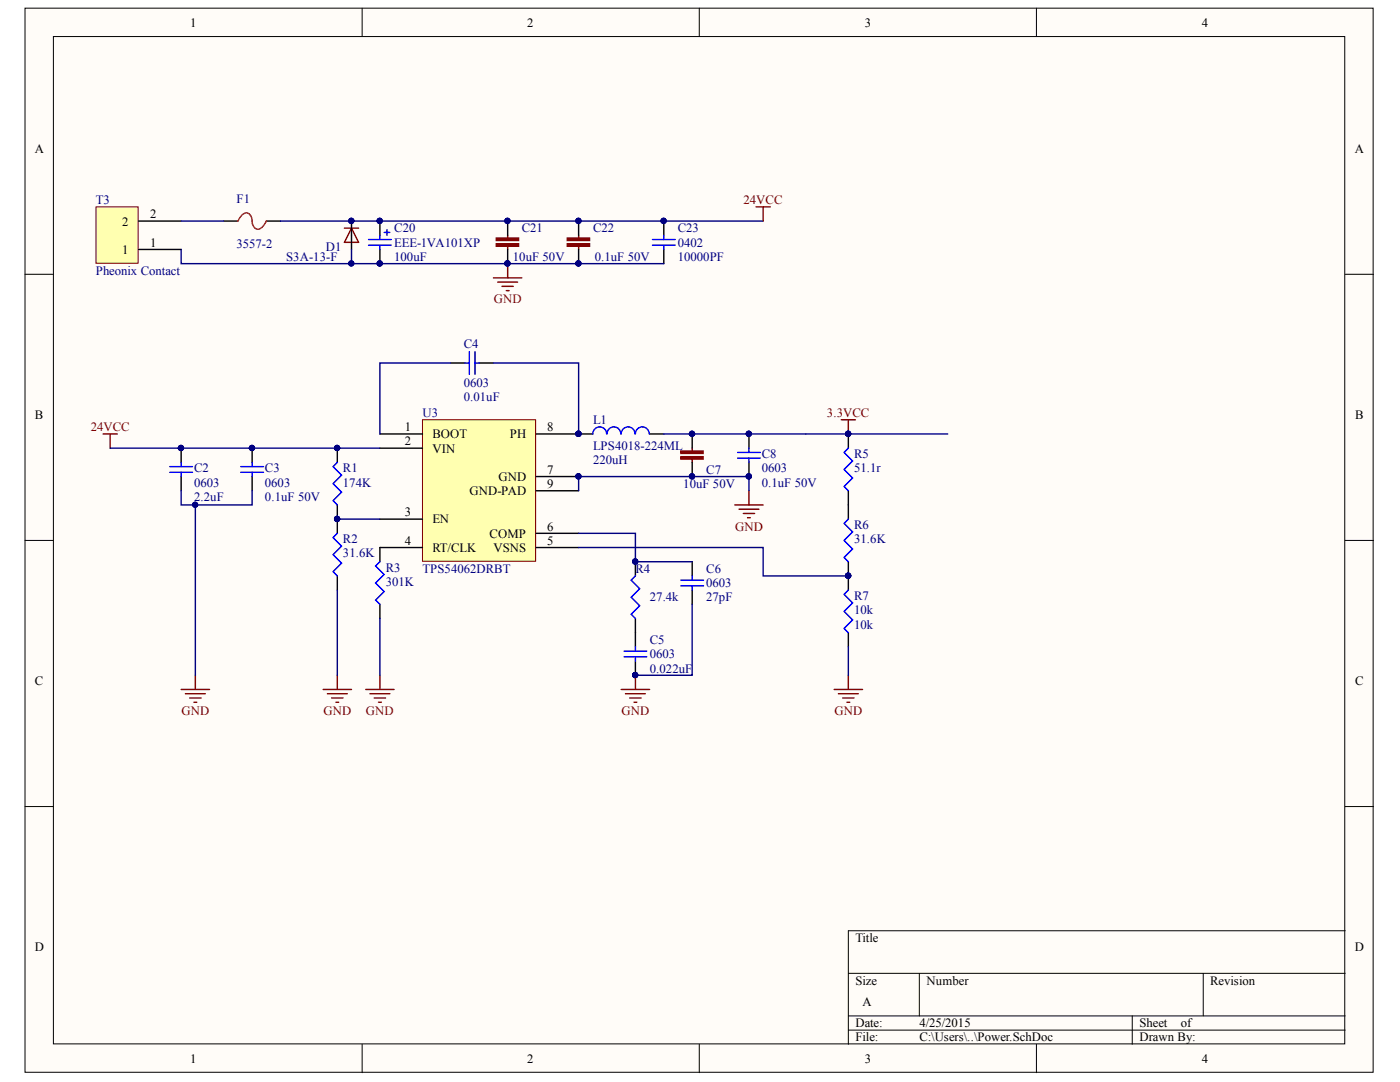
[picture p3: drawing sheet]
<svg xmlns="http://www.w3.org/2000/svg" width="279mm" height="216mm" viewBox="0 0 279 216" stroke-linecap="round" stroke-linejoin="round" font-family="sans-serif">
<defs><g id="words">
<g font-size="2.5">
<text x="38" y="5.3">1</text>
<text x="105.2" y="5.3">2</text>
<text x="172.6" y="5.3">3</text>
<text x="239.8" y="5.3">4</text>
<text x="6.9" y="30.5">A</text>
<text x="270.4" y="30.5">A</text>
<text x="24.4" y="45">2</text>
<text x="29.9" y="43.6">2</text>
<text x="24.4" y="50.7">1</text>
<text x="29.9" y="49.2">1</text>
<text x="6.9" y="83.6">B</text>
<text x="270.4" y="83.6">B</text>
<text x="80.8" y="86">1</text>
<text x="80.8" y="88.9">2</text>
<text x="86.3" y="87.4">BOOT</text>
<text x="101.8" y="87.4">PH</text>
<text x="109.2" y="86">8</text>
<text x="86.3" y="90.3">VIN</text>
<text x="99.5" y="96">GND</text>
<text x="109.2" y="94.6">7</text>
<text x="93.7" y="98.8">GND-PAD</text>
<text x="109.2" y="97.3">9</text>
<text x="80.8" y="103">3</text>
<text x="86.3" y="104.4">EN</text>
<text x="97.7" y="107.3">COMP</text>
<text x="109.2" y="105.9">6</text>
<text x="80.8" y="108.7">4</text>
<text x="86.3" y="110.1">RT/CLK</text>
<text x="98.5" y="110.1">VSNS</text>
<text x="109.2" y="108.7">5</text>
<text x="6.9" y="136.7">C</text>
<text x="270.4" y="136.7">C</text>
<text x="6.9" y="189.8">D</text>
<text x="170.7" y="188">Title</text>
<text x="270.4" y="189.8">D</text>
<text x="170.7" y="196.5">Size</text>
<text x="184.9" y="196.5">Number</text>
<text x="241.5" y="196.5">Revision</text>
<text x="172.2" y="200.8">A</text>
<text x="170.7" y="205">Date:</text>
<text x="170.7" y="207.8">File:</text>
<text x="183.5" y="205">4/25/2015</text>
<text x="183.5" y="207.8">C:\Users\..\Power.SchDoc</text>
<text x="227.4" y="205">Sheet</text>
<text x="227.4" y="207.8">Drawn By:</text>
<text x="235.7" y="205">of</text>
<text x="38" y="212.1">1</text>
<text x="105.2" y="212.1">2</text>
<text x="172.6" y="212.1">3</text>
<text x="239.8" y="212.1">4</text>
</g>
<g font-size="2.5" fill="#000080">
<text x="19.1" y="40.8">T3</text>
<text x="47.2" y="40.4">F1</text>
<text x="78.7" y="46.3">C20</text>
<text x="104.1" y="46.3">C21</text>
<text x="118.3" y="46.3">C22</text>
<text x="135.3" y="46.3">C23</text>
<text x="47.2" y="49.5">3557-2</text>
<text x="57.1" y="52">S3A-13-F</text>
<text x="65.1" y="50.1">D1</text>
<text x="78.7" y="52">100uF</text>
<text x="78.7" y="49.2">EEE-1VA101XP</text>
<text x="102.4" y="52">10uF 50V</text>
<text x="118.7" y="52">0.1uF 50V</text>
<text x="135.3" y="49.2">0402</text>
<text x="135.3" y="52">10000PF</text>
<text x="19.1" y="54.9">Pheonix Contact</text>
<text x="92.5" y="69.4">C4</text>
<text x="92.5" y="77.3">0603</text>
<text x="84.3" y="83.2">U3</text>
<text x="92.5" y="80.1">0.01uF</text>
<text x="118.3" y="84.7">L1</text>
<text x="118.3" y="89.7">LPS4018-224ML</text>
<text x="38.7" y="94.2">C2</text>
<text x="52.9" y="94.2">C3</text>
<text x="68.4" y="94.2">R1</text>
<text x="118.3" y="92.5">220uH</text>
<text x="140.9" y="94.6">C7</text>
<text x="152" y="91.4">C8</text>
<text x="152" y="94.2">0603</text>
<text x="170.5" y="91.4">R5</text>
<text x="170.5" y="94.2">51.1r</text>
<text x="38.7" y="99.9">2.2uF</text>
<text x="38.7" y="97.1">0603</text>
<text x="52.9" y="99.9">0.1uF 50V</text>
<text x="52.9" y="97.1">0603</text>
<text x="68.4" y="97.1">174K</text>
<text x="136.4" y="97.3">10uF 50V</text>
<text x="152" y="97.1">0.1uF 50V</text>
<text x="170.5" y="105.5">R6</text>
<text x="68.4" y="108.4">R2</text>
<text x="68.4" y="111.2">31.6K</text>
<text x="170.5" y="108.4">31.6K</text>
<text x="77" y="114.1">R3</text>
<text x="77" y="116.9">301K</text>
<text x="84.3" y="114.3">TPS54062DRBT</text>
<text x="126.8" y="114.3">R4</text>
<text x="140.9" y="114.3">C6</text>
<text x="140.9" y="117.2">0603</text>
<text x="170.5" y="119.8">R7</text>
<text x="129.7" y="120">27.4k</text>
<text x="140.9" y="120">27pF</text>
<text x="170.5" y="125.4">10k</text>
<text x="170.5" y="122.5">10k</text>
<text x="129.7" y="128.5">C5</text>
<text x="129.7" y="131.3">0603</text>
<text x="129.7" y="134.2">0.022uF</text>
</g>
<g font-size="2.5" fill="#800000">
<text x="148.4" y="40.8">24VCC</text>
<text x="98.6" y="60.6">GND</text>
<text x="165" y="83.2">3.3VCC</text>
<text x="18.1" y="86">24VCC</text>
<text x="146.7" y="105.9">GND</text>
<text x="36.2" y="142.7">GND</text>
<text x="64.5" y="142.7">GND</text>
<text x="73" y="142.7">GND</text>
<text x="124" y="142.7">GND</text>
<text x="166.6" y="142.7">GND</text>
</g>
</g></defs>
<g fill="#fffcf8" stroke="#000" stroke-width=".2">
<path d="M5 1.6h269v212.4h-269z"/>
<path d="M10.7 7.3h257.7v201h-257.7z"/>
</g>
<g fill="none" stroke="#000" stroke-width=".2">
<path d="M72.3 1.6v5.7M139.6 1.6v5.7M206.8 1.6v5.7M5 54.7h5.7M268.5 54.7h5.6M5 107.8h5.7M268.5 107.8h5.6M5 160.9h5.7M268.5 160.9h5.6M169.3 194.2h99.2M183.5 194.2v8.5M240.1 194.2v8.5"/>
<path d="M268.5 185.7h-99.2v22.7M72.3 208.4v5.6M139.6 208.4v5.6M169.3 202.7h99.2M169.3 205.5h99.2M206.8 208.4v5.6M226 202.7v5.7"/>
</g>
<path d="M44.7 44.1h2.8M53.2 44.1h2.8M70.1 44.1v5.7M75.8 44.1v2.8M75.8 49.8v2.8M101.3 44.1v2.8M101.3 49.8v2.8M115.5 44.1v2.8M115.5 49.8v2.8M132.5 44.1v2.8M132.5 49.8v2.8" fill="none" stroke="#000" stroke-width=".28"/>
<path d="M47.5 44.1l.4-.7a1.28 1.28 0 0 1 1.8-.7 2.82 2.82 0 0 1 .7 2.1 1.14 1.14 0 0 0 1 .9 1.14 1.14 0 0 0 1.2-.7l.6-.9" fill="none" stroke="#f00" stroke-width=".28"/>
<g fill="none" stroke="#800000" stroke-width=".28">
<path d="M68.7 45.5h2.9M70.1 45.5l1.5 2.9h-2.9zM98.5 55.4h5.6M99.3 56.3h4M100.2 57.1h2.2M101 58h.6M101.3 46.9v.6M101.3 49.2v.6M101.3 52.6v2.8M115.5 46.9v.6M115.5 49.2v.6M150.9 41.3h2.8"/>
<path d="M152.3 41.3v2.8"/>
</g>
<g fill="#000080" stroke="#000080" stroke-width=".2">
<circle cx="70.1" cy="44.1" r=".52"/>
<circle cx="75.8" cy="44.1" r=".52"/>
<circle cx="75.8" cy="52.6" r=".52"/>
<circle cx="132.4" cy="44.1" r=".52"/>
<circle cx="101.3" cy="44.1" r=".52"/>
<circle cx="101.3" cy="52.6" r=".52"/>
<circle cx="115.4" cy="44.1" r=".52"/>
<circle cx="115.4" cy="52.6" r=".52"/>
</g>
<path d="M73.5 47.8h4.6M73.5 48.9h4.6M75.8 46.9v.9M75.8 48.9v.9M76.7 46.4h1.1M77.2 45.8v1.1M130.2 47.8h4.5M130.2 48.9h4.5M132.5 46.9v.9M132.5 48.9v.9" fill="none" stroke="#00f" stroke-width=".28"/>
<g fill="#800000" stroke="#800000" stroke-width=".28">
<path d="M99 48.6h4.5v.5h-4.5z"/>
<path d="M99 47.5h4.5v.5h-4.5z"/>
<path d="M113.2 48.6h4.5v.5h-4.5z"/>
<path d="M113.2 47.5h4.5v.5h-4.5z"/>
</g>
<path d="M56 44.1h96.3" fill="none" stroke="#000080" stroke-width=".28"/>
<path d="M19.2 41.3h8.4v11.2h-8.4z" fill="#ffffb0" stroke="#800000" stroke-width=".2"/>
<path d="M27.7 49.8h8.5M27.7 44.1h8.5" fill="none" stroke="#000" stroke-width=".28"/>
<path d="M36.2 49.8v2.8h33.9M36.2 44.1h8.5M70.1 49.8v2.8h62.4" fill="none" stroke="#000080" stroke-width=".28"/>
<g fill="#000080" stroke="#000080" stroke-width=".2">
<circle cx="115.4" cy="52.6" r=".52"/>
<circle cx="101.3" cy="52.6" r=".52"/>
<circle cx="75.8" cy="52.6" r=".52"/>
<circle cx="70.1" cy="52.6" r=".52"/>
</g>
<path d="M84.3 83.8h22.6v28.2h-22.6z" fill="#ffffb0" stroke="#800000" stroke-width=".2"/>
<g fill="none" stroke="#000" stroke-width=".28">
<path d="M90 72.4h2.8M95.6 72.4h2.9M36.2 89.4v2.9M36.2 95.1v2.8M50.3 89.4v2.9M50.3 95.1v2.8M67.3 89.4v2.9M75.8 86.6h8.5M75.8 89.4h8.5M107 86.6h11.3M107 95.1h8.5M107 97.9h8.5"/>
<path d="M129.6 86.6h2.9M138.1 86.6v2.8M138.1 92.3v2.8M149.5 86.6v2.8M149.5 92.3v2.8M169.3 86.6v2.8M169.3 97.9v5.7M67.3 100.8v5.6M67.3 114.9v2.8M75.8 103.6h8.5M84.3 109.3h-8.5v2.8M107 109.3h8.5"/>
<path d="M107 106.4h8.5M126.8 112.1v2.8M138.1 112.1v2.8M138.1 117.7v2.9M169.3 112.1v5.6M75.8 120.6v2.8M126.8 123.4v5.7M126.8 131.9v2.8M169.3 126.2v2.9"/>
</g>
<g fill="#000080" stroke="#000080" stroke-width=".2">
<circle cx="115.4" cy="95" r=".52"/>
<circle cx="115.4" cy="86.6" r=".52"/>
<circle cx="36.1" cy="89.4" r=".52"/>
<circle cx="50.3" cy="89.4" r=".52"/>
<circle cx="38.9" cy="100.7" r=".52"/>
<circle cx="169.3" cy="86.6" r=".52"/>
<circle cx="67.3" cy="103.5" r=".52"/>
<circle cx="67.3" cy="89.4" r=".52"/>
<circle cx="126.8" cy="112" r=".52"/>
<circle cx="126.8" cy="134.7" r=".52"/>
<circle cx="169.3" cy="114.9" r=".52"/>
<circle cx="138.1" cy="86.6" r=".52"/>
<circle cx="138.1" cy="95" r=".52"/>
<circle cx="149.4" cy="95" r=".52"/>
<circle cx="149.4" cy="86.6" r=".52"/>
</g>
<g fill="none" stroke="#800000" stroke-width=".28">
<path d="M20.6 86.6h2.8M22 86.6v2.8M138.1 89.4v.6M138.1 91.7v.6M149.5 97.9v2.9M167.9 83.8h2.8M169.3 83.8v2.8M146.6 100.8h5.7M147.5 101.6h4M148.3 102.5h2.3M149.2 103.3h.6M36.2 137.6h5.6"/>
<path d="M37 138.4h4M37.9 139.3h2.2M39 134.7v2.9M64.5 137.6h5.6M65.3 138.4h4M66.2 139.3h2.3M67.3 134.7v2.9M73 137.6h5.6M73.8 138.4h4M74.7 139.3h2.2M75.8 134.7v2.9M124 137.6h5.6"/>
<path d="M124.8 138.4h4M125.7 139.3h2.2M126.8 134.7v2.9M166.5 137.6h5.6M167.3 138.4h4M168.2 139.3h2.2M169.3 134.7v2.9M38.7 140.1h.6M67 140.1h.6M75.5 140.1h.6M126.5 140.1h.6M169 140.1h.6"/>
</g>
<g fill="none" stroke="#00f" stroke-width=".28">
<path d="M92.8 72.4h.9M93.7 70.2v4.5M94.8 70.2v4.5M94.8 72.4h.8M33.9 93.1h4.5M33.9 94.2h4.5M36.2 92.3v.8M36.2 94.2v.9M48.1 93.1h4.5M48.1 94.2h4.5M50.3 92.3v.8M50.3 94.2v.9"/>
<path d="M67.3 92.3l-.8 .8 1.7 1.7-1.7 1.7 1.7 1.7-1.7 1.7 .8 .9M121.1 86.6a1.37 1.37 0 0 0-1.4-1.4 1.37 1.37 0 0 0-1.4 1.4M123.9 86.6a1.37 1.37 0 0 0-1.4-1.4 1.37 1.37 0 0 0-1.4 1.4M126.7 86.6a1.37 1.37 0 0 0-1.4-1.4 1.37 1.37 0 0 0-1.3 1.4M129.6 86.6a1.37 1.37 0 0 0-1.4-1.4 1.37 1.37 0 0 0-1.4 1.4M147.2 90.3h4.5M147.2 91.4h4.5M149.5 89.4v.9M149.5 91.4v.9M169.3 89.4l-.8 .9 1.7 1.7-1.7 1.7 1.7 1.7-1.7 1.7 .8 .8M67.3 106.4l-.8 .9 1.7 1.7-1.7 1.7 1.7 1.7-1.7 1.7 .8 .8M75.8 112.1l-.8 .8 1.7 1.7-1.7 1.7 1.7 1.7-1.7 1.7 .8 .9"/>
<path d="M126.8 114.9l-.8 .9 1.7 1.7-1.7 1.7 1.7 1.7-1.7 1.7 .8 .8M135.9 115.8h4.5M135.9 116.9h4.5M138.1 114.9v.9M138.1 116.9v.8M169.3 103.6l-.8 .8 1.7 1.7-1.7 1.7 1.7 1.7-1.7 1.7 .8 .9M169.3 117.7l-.8 .9 1.7 1.7-1.7 1.7 1.7 1.7-1.7 1.7 .8 .8M124.5 129.9h4.6M124.5 131.1h4.6M126.8 129.1v.8M126.8 131.1v.8"/>
</g>
<g fill="none" stroke="#000080" stroke-width=".28">
<path d="M90 72.4h-14.2v14.2M98.5 72.4h17v14.2M22 89.4h53.8M36.2 97.9v2.9h14.1v-2.9M115.5 97.9v-2.8h34v2.8M132.5 86.6h56.6M39 100.8v33.9M67.3 103.6h8.5M67.3 117.7v17M115.5 109.3h36.8v5.6h17M115.5 106.4h11.3v5.7h11.3M75.8 123.4v11.3"/>
<path d="M138.1 120.6v14.1h-11.3M169.3 129.1v5.6"/>
</g>
<g fill="#800000" stroke="#800000" stroke-width=".28">
<path d="M135.9 91.1h4.4v.5h-4.4z"/>
<path d="M135.9 90h4.4v.5h-4.4z"/>
</g>
<use href="#words"/>
</svg>
